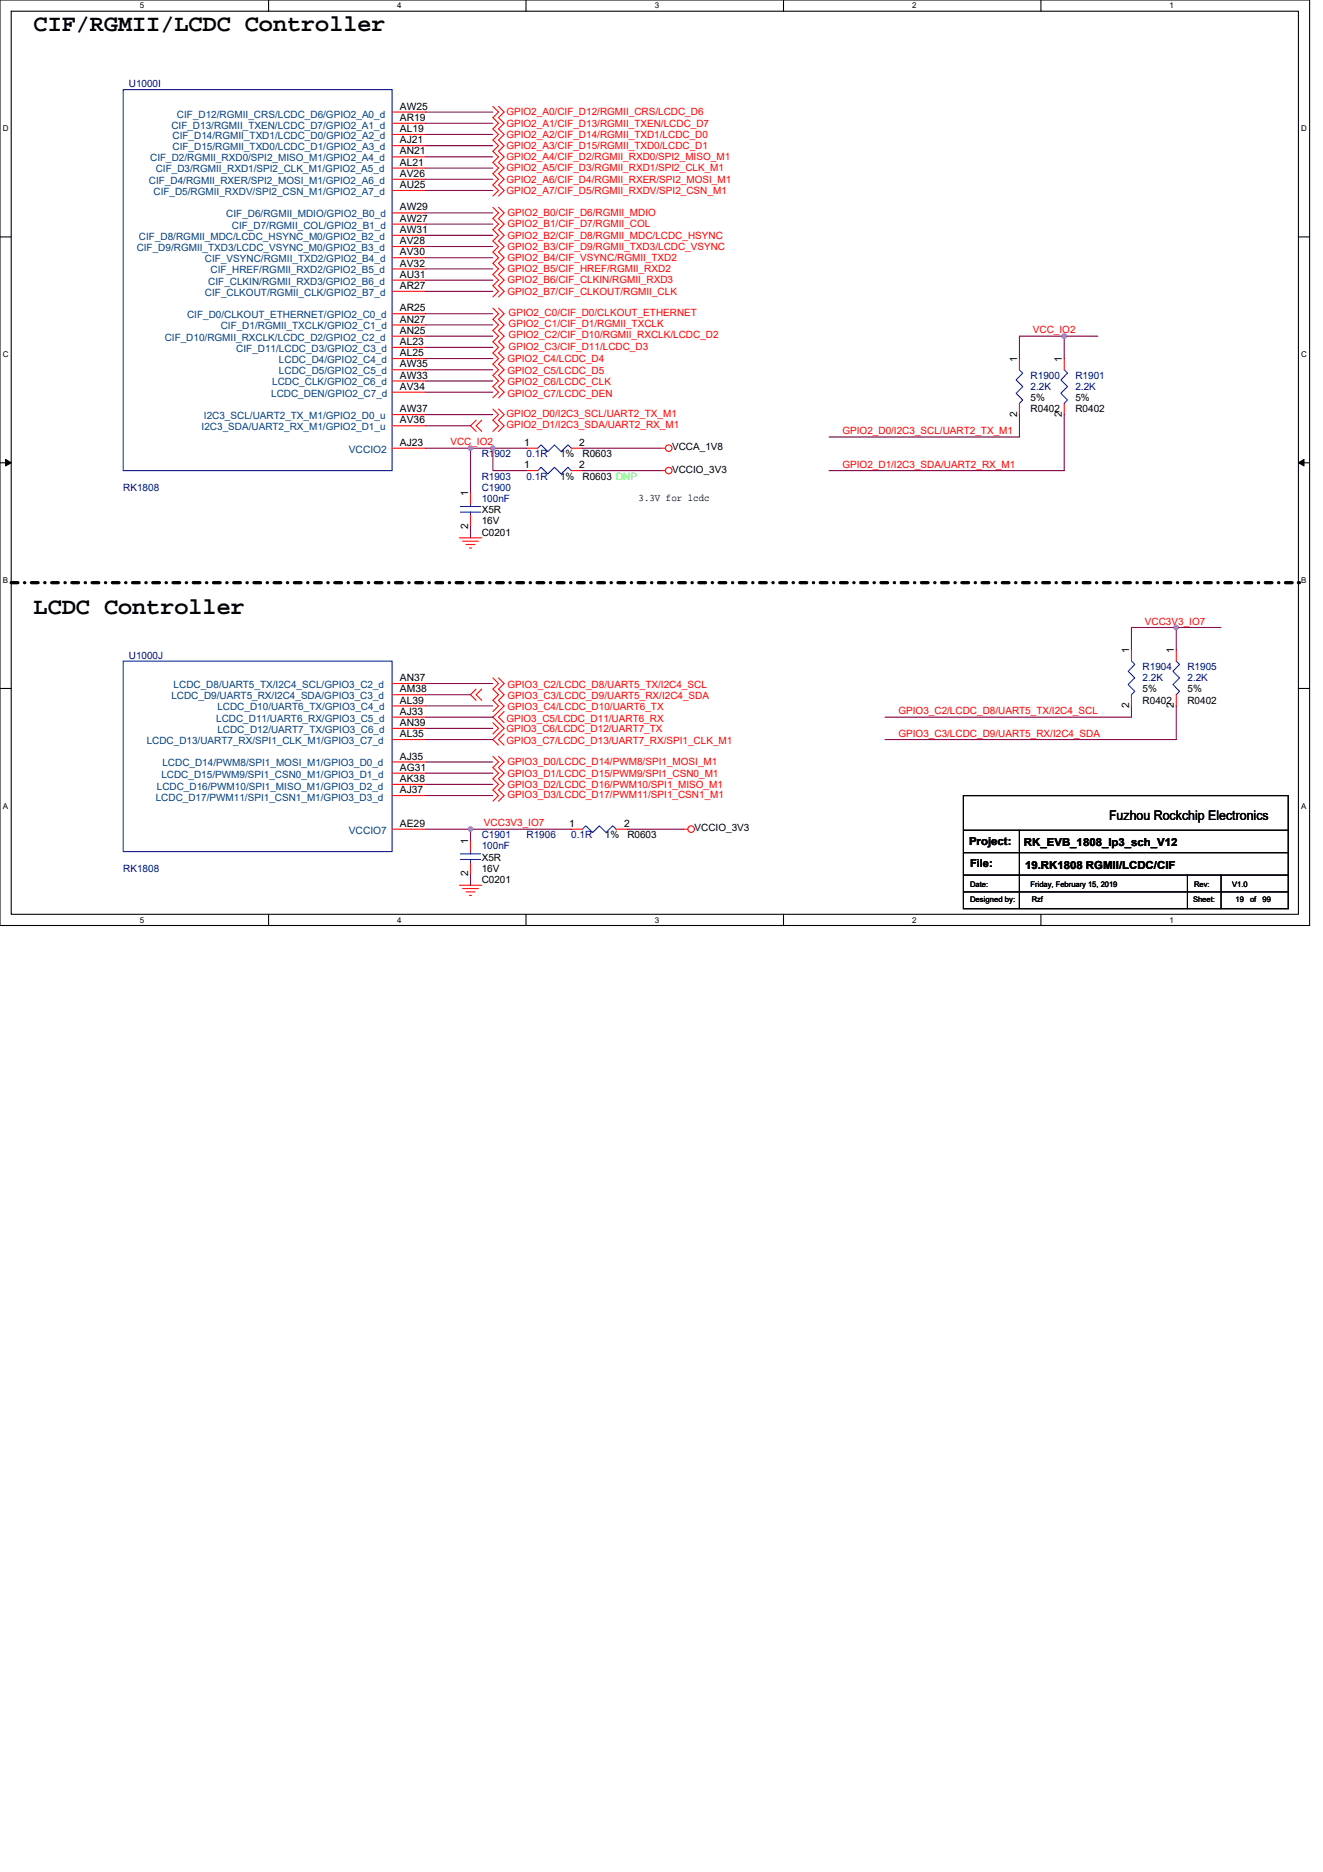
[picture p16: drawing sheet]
<svg xmlns="http://www.w3.org/2000/svg" width="210mm" height="297mm" viewBox="0 0 210 297" stroke-linecap="round" stroke-linejoin="round" font-family="sans-serif">
<defs><g id="words">
<g font-size="3.7">
<text x="5.3" y="4.9">CIF/RGMII/LCDC Controller</text>
<text x="5.3" y="97.4">LCDC Controller</text>
</g>
<text font-size="2.1" x="176" y="130.1">Fuzhou Rockchip Electronics</text>
<g font-size="1.8">
<text x="153.8" y="134.1">Project:</text>
<text x="154" y="137.6">File:</text>
<text x="162.5" y="134.3">RK_EVB_1808_lp3_sch_V12</text>
<text x="162.7" y="137.8">19.RK1808 RGMII/LCDC/CIF</text>
</g>
<g font-size="1.6" fill="#000080">
<text x="20.4" y="13.9">U1000I</text>
<text x="163.6" y="60.1">R1900</text>
<text x="163.6" y="61.9">2.2K</text>
<text x="170.7" y="60.1">R1901</text>
<text x="170.7" y="61.9">2.2K</text>
<text x="19.6" y="77.9">RK1808</text>
<text x="76.5" y="72.5">R1902</text>
<text x="76.5" y="77.9">C1900</text>
<text x="76.5" y="76.1">R1903</text>
<text x="83.6" y="72.5">0.1R</text>
<text x="83.6" y="76.1">0.1R</text>
<text x="76.5" y="79.7">100nF</text>
<text x="20.4" y="104.5">U1000J</text>
<text x="181.4" y="106.3">R1904</text>
<text x="188.5" y="106.3">R1905</text>
<text x="181.4" y="108.1">2.2K</text>
<text x="188.5" y="108.1">2.2K</text>
<text x="76.5" y="133">C1901</text>
<text x="76.5" y="134.8">100nF</text>
<text x="83.6" y="133">R1906</text>
<text x="90.7" y="133">0.1R</text>
<text x="19.6" y="138.3">RK1808</text>
</g>
<g font-size="1.6">
<text x="63.5" y="17.4">AW25</text>
<text x="63.5" y="22.7">AJ21</text>
<text x="63.5" y="21">AL19</text>
<text x="63.5" y="19.2">AR19</text>
<text x="63.5" y="29.8">AU25</text>
<text x="63.5" y="24.5">AN21</text>
<text x="63.5" y="26.3">AL21</text>
<text x="63.5" y="28.1">AV26</text>
<text x="63.5" y="35.2">AW27</text>
<text x="63.5" y="33.4">AW29</text>
<text x="63.5" y="37">AW31</text>
<text x="63.5" y="38.7">AV28</text>
<text x="63.5" y="40.5">AV30</text>
<text x="63.5" y="44.1">AU31</text>
<text x="63.5" y="42.3">AV32</text>
<text x="63.5" y="45.8">AR27</text>
<text x="63.5" y="53">AN25</text>
<text x="63.5" y="49.4">AR25</text>
<text x="63.5" y="51.2">AN27</text>
<text x="63.5" y="54.7">AL23</text>
<text x="63.5" y="56.5">AL25</text>
<text x="63.5" y="58.3">AW35</text>
<text x="161.4" y="57.4" transform="rotate(-90 161.4 57.4)">1</text>
<text x="168.5" y="57.4" transform="rotate(-90 168.5 57.4)">1</text>
<text x="63.5" y="60.1">AW33</text>
<text x="63.5" y="65.4">AW37</text>
<text x="63.5" y="61.8">AV34</text>
<text x="163.6" y="65.4">R0402</text>
<text x="163.6" y="63.6">5%</text>
<text x="170.7" y="65.4">R0402</text>
<text x="170.7" y="63.6">5%</text>
<text x="63.5" y="70.7">AJ23</text>
<text x="63.5" y="67.2">AV36</text>
<text x="83.2" y="70.7">1</text>
<text x="91.9" y="70.7">2</text>
<text x="106.7" y="71.5">VCCA_1V8</text>
<text x="161.4" y="66.2" transform="rotate(-90 161.4 66.2)">2</text>
<text x="168.5" y="66.2" transform="rotate(-90 168.5 66.2)">2</text>
<text x="83.2" y="74.3">1</text>
<text x="88.9" y="72.5">1%</text>
<text x="88.9" y="76.1">1%</text>
<text x="91.9" y="74.3">2</text>
<text x="92.5" y="72.5">R0603</text>
<text x="92.5" y="76.1">R0603 DNP</text>
<text x="106.7" y="75">VCCIO_3V3</text>
<text x="74.3" y="83.9" transform="rotate(-90 74.3 83.9)">2</text>
<text x="74.3" y="78.8" transform="rotate(-90 74.3 78.8)">1</text>
<text x="76.5" y="81.4">X5R</text>
<text x="76.5" y="83.2">16V</text>
<text x="101.3" y="79.5">3.3V for lcdc</text>
<text x="76.5" y="85">C0201</text>
<text x="179.2" y="103.7" transform="rotate(-90 179.2 103.7)">1</text>
<text x="186.3" y="103.7" transform="rotate(-90 186.3 103.7)">1</text>
<text x="63.5" y="111.6">AL39</text>
<text x="63.5" y="113.4">AJ33</text>
<text x="63.5" y="108.1">AN37</text>
<text x="63.5" y="109.9">AM38</text>
<text x="179.2" y="112.4" transform="rotate(-90 179.2 112.4)">2</text>
<text x="181.4" y="111.7">R0402</text>
<text x="181.4" y="109.9">5%</text>
<text x="186.3" y="112.4" transform="rotate(-90 186.3 112.4)">2</text>
<text x="188.5" y="111.7">R0402</text>
<text x="188.5" y="109.9">5%</text>
<text x="63.5" y="115.2">AN39</text>
<text x="63.5" y="117">AL35</text>
<text x="63.5" y="120.5">AJ35</text>
<text x="63.5" y="122.3">AG31</text>
<text x="63.5" y="124.1">AK38</text>
<text x="63.5" y="125.9">AJ37</text>
<text x="63.5" y="131.2">AE29</text>
<text x="90.3" y="131.2">1</text>
<text x="99" y="131.2">2</text>
<text x="110.2" y="131.9">VCCIO_3V3</text>
<text x="74.3" y="133.9" transform="rotate(-90 74.3 133.9)">1</text>
<text x="76.5" y="136.5">X5R</text>
<text x="96" y="133">1%</text>
<text x="99.6" y="133">R0603</text>
<text x="74.3" y="139.1" transform="rotate(-90 74.3 139.1)">2</text>
<text x="76.5" y="140.1">C0201</text>
<text x="76.5" y="138.3">16V</text>
</g>
<g font-size="1.6" fill="#004080">
<text x="27.2" y="20.4">CIF_D13/RGMII_TXEN/LCDC_D7/GPIO2_A1_d</text>
<text x="27.4" y="23.8">CIF_D15/RGMII_TXD0/LCDC_D1/GPIO2_A3_d</text>
<text x="27.4" y="22">CIF_D14/RGMII_TXD1/LCDC_D0/GPIO2_A2_d</text>
<text x="28.1" y="18.7">CIF_D12/RGMII_CRS/LCDC_D6/GPIO2_A0_d</text>
<text x="23.6" y="29.1">CIF_D4/RGMII_RXER/SPI2_MOSI_M1/GPIO2_A6_d</text>
<text x="23.8" y="25.6">CIF_D2/RGMII_RXD0/SPI2_MISO_M1/GPIO2_A4_d</text>
<text x="24.7" y="27.4">CIF_D3/RGMII_RXD1/SPI2_CLK_M1/GPIO2_A5_d</text>
<text x="24.4" y="30.9">CIF_D5/RGMII_RXDV/SPI2_CSN_M1/GPIO2_A7_d</text>
<text x="35.9" y="34.5">CIF_D6/RGMII_MDIO/GPIO2_B0_d</text>
<text x="21.7" y="39.8">CIF_D9/RGMII_TXD3/LCDC_VSYNC_M0/GPIO2_B3_d</text>
<text x="22.1" y="38">CIF_D8/RGMII_MDC/LCDC_HSYNC_M0/GPIO2_B2_d</text>
<text x="32.5" y="41.6">CIF_VSYNC/RGMII_TXD2/GPIO2_B4_d</text>
<text x="36.8" y="36.3">CIF_D7/RGMII_COL/GPIO2_B1_d</text>
<text x="32.5" y="46.9">CIF_CLKOUT/RGMII_CLK/GPIO2_B7_d</text>
<text x="33.1" y="45.1">CIF_CLKIN/RGMII_RXD3/GPIO2_B6_d</text>
<text x="33.4" y="43.4">CIF_HREF/RGMII_RXD2/GPIO2_B5_d</text>
<text x="29.7" y="50.5">CIF_D0/CLKOUT_ETHERNET/GPIO2_C0_d</text>
<text x="35" y="52.3">CIF_D1/RGMII_TXCLK/GPIO2_C1_d</text>
<text x="26.1" y="54">CIF_D10/RGMII_RXCLK/LCDC_D2/GPIO2_C2_d</text>
<text x="37.5" y="55.8">CIF_D11/LCDC_D3/GPIO2_C3_d</text>
<text x="44.3" y="57.6">LCDC_D4/GPIO2_C4_d</text>
<text x="44.3" y="59.4">LCDC_D5/GPIO2_C5_d</text>
<text x="43" y="62.9">LCDC_DEN/GPIO2_C7_d</text>
<text x="43.2" y="61.2">LCDC_CLK/GPIO2_C6_d</text>
<text x="32" y="68.3">I2C3_SDA/UART2_RX_M1/GPIO2_D1_u</text>
<text x="32.4" y="66.5">I2C3_SCL/UART2_TX_M1/GPIO2_D0_u</text>
<text x="55.4" y="71.8">VCCIO2</text>
<text x="27.2" y="110.9">LCDC_D9/UART5_RX/I2C4_SDA/GPIO3_C3_d</text>
<text x="27.6" y="109.2">LCDC_D8/UART5_TX/I2C4_SCL/GPIO3_C2_d</text>
<text x="34.5" y="112.7">LCDC_D10/UART6_TX/GPIO3_C4_d</text>
<text x="23.3" y="118">LCDC_D13/UART7_RX/SPI1_CLK_M1/GPIO3_C7_d</text>
<text x="34.3" y="114.5">LCDC_D11/UART6_RX/GPIO3_C5_d</text>
<text x="34.5" y="116.3">LCDC_D12/UART7_TX/GPIO3_C6_d</text>
<text x="24.9" y="125.3">LCDC_D16/PWM10/SPI1_MISO_M1/GPIO3_D2_d</text>
<text x="25.6" y="123.4">LCDC_D15/PWM9/SPI1_CSN0_M1/GPIO3_D1_d</text>
<text x="25.8" y="121.6">LCDC_D14/PWM8/SPI1_MOSI_M1/GPIO3_D0_d</text>
<text x="24.7" y="127.1">LCDC_D17/PWM11/SPI1_CSN1_M1/GPIO3_D3_d</text>
<text x="55.4" y="132.3">VCCIO7</text>
</g>
<g font-size="1.6" fill="#f00">
<text x="80.4" y="18.3">GPIO2_A0/CIF_D12/RGMII_CRS/LCDC_D6</text>
<text x="80.4" y="20.1">GPIO2_A1/CIF_D13/RGMII_TXEN/LCDC_D7</text>
<text x="80.4" y="21.9">GPIO2_A2/CIF_D14/RGMII_TXD1/LCDC_D0</text>
<text x="80.4" y="23.6">GPIO2_A3/CIF_D15/RGMII_TXD0/LCDC_D1</text>
<text x="80.4" y="25.4">GPIO2_A4/CIF_D2/RGMII_RXD0/SPI2_MISO_M1</text>
<text x="80.4" y="27.2">GPIO2_A5/CIF_D3/RGMII_RXD1/SPI2_CLK_M1</text>
<text x="80.4" y="29">GPIO2_A6/CIF_D4/RGMII_RXER/SPI2_MOSI_M1</text>
<text x="80.4" y="30.8">GPIO2_A7/CIF_D5/RGMII_RXDV/SPI2_CSN_M1</text>
<text x="80.5" y="34.3">GPIO2_B0/CIF_D6/RGMII_MDIO</text>
<text x="80.5" y="37.9">GPIO2_B2/CIF_D8/RGMII_MDC/LCDC_HSYNC</text>
<text x="80.5" y="39.6">GPIO2_B3/CIF_D9/RGMII_TXD3/LCDC_VSYNC</text>
<text x="80.5" y="41.4">GPIO2_B4/CIF_VSYNC/RGMII_TXD2</text>
<text x="80.5" y="36.1">GPIO2_B1/CIF_D7/RGMII_COL</text>
<text x="80.5" y="46.8">GPIO2_B7/CIF_CLKOUT/RGMII_CLK</text>
<text x="80.5" y="43.2">GPIO2_B5/CIF_HREF/RGMII_RXD2</text>
<text x="80.5" y="45">GPIO2_B6/CIF_CLKIN/RGMII_RXD3</text>
<text x="80.7" y="50.1">GPIO2_C0/CIF_D0/CLKOUT_ETHERNET</text>
<text x="80.7" y="51.9">GPIO2_C1/CIF_D1/RGMII_TXCLK</text>
<text x="80.7" y="53.7">GPIO2_C2/CIF_D10/RGMII_RXCLK/LCDC_D2</text>
<text x="163.9" y="52.9">VCC_IO2</text>
<text x="80.5" y="57.4">GPIO2_C4/LCDC_D4</text>
<text x="80.5" y="59.4">GPIO2_C5/LCDC_D5</text>
<text x="80.7" y="55.5">GPIO2_C3/CIF_D11/LCDC_D3</text>
<text x="80.5" y="62.9">GPIO2_C7/LCDC_DEN</text>
<text x="80.5" y="61.2">GPIO2_C6/LCDC_CLK</text>
<text x="71.5" y="70.7">VCC_IO2</text>
<text x="80.4" y="66.1">GPIO2_D0/I2C3_SCL/UART2_TX_M1</text>
<text x="80.4" y="67.9">GPIO2_D1/I2C3_SDA/UART2_RX_M1</text>
<text x="133.7" y="68.9">GPIO2_D0/I2C3_SCL/UART2_TX_M1</text>
<text x="133.7" y="74.2">GPIO2_D1/I2C3_SDA/UART2_RX_M1</text>
<text x="181.7" y="99.1">VCC3V3_IO7</text>
<text x="80.5" y="109.2">GPIO3_C2/LCDC_D8/UART5_TX/I2C4_SCL</text>
<text x="80.5" y="112.7">GPIO3_C4/LCDC_D10/UART6_TX</text>
<text x="80.5" y="110.9">GPIO3_C3/LCDC_D9/UART5_RX/I2C4_SDA</text>
<text x="142.6" y="113.3">GPIO3_C2/LCDC_D8/UART5_TX/I2C4_SCL</text>
<text x="80.4" y="114.5">GPIO3_C5/LCDC_D11/UART6_RX</text>
<text x="80.4" y="118">GPIO3_C7/LCDC_D13/UART7_RX/SPI1_CLK_M1</text>
<text x="80.4" y="116.1">GPIO3_C6/LCDC_D12/UART7_TX</text>
<text x="142.6" y="116.9">GPIO3_C3/LCDC_D9/UART5_RX/I2C4_SDA</text>
<text x="80.5" y="125">GPIO3_D2/LCDC_D16/PWM10/SPI1_MISO_M1</text>
<text x="80.5" y="121.4">GPIO3_D0/LCDC_D14/PWM8/SPI1_MOSI_M1</text>
<text x="80.5" y="123.2">GPIO3_D1/LCDC_D15/PWM9/SPI1_CSN0_M1</text>
<text x="76.8" y="131.1">VCC3V3_IO7</text>
<text x="80.5" y="126.6">GPIO3_D3/LCDC_D17/PWM11/SPI1_CSN1_M1</text>
</g>
<g font-size="1.3">
<text x="22.2" y="1.3">5</text>
<text x="63.1" y="1.3">4</text>
<text x="103.9" y="1.3">3</text>
<text x="144.8" y="1.3">2</text>
<text x="185.6" y="1.3">1</text>
<text x=".4" y="20.8">D</text>
<text x="206.5" y="20.8">D</text>
<text x=".4" y="56.6">C</text>
<text x="206.5" y="56.6">C</text>
<text x=".4" y="92.5">B</text>
<text x="206.5" y="92.5">B</text>
<text x=".4" y="128.3">A</text>
<text x="206.5" y="128.3">A</text>
<text x="22.2" y="146.4">5</text>
<text x="63.1" y="146.4">4</text>
<text x="103.9" y="146.4">3</text>
<text x="144.8" y="146.4">2</text>
<text x="185.6" y="146.4">1</text>
</g>
<g font-size="1.2">
<text x="154" y="140.7">Date:</text>
<text x="154" y="143.2">Designed by:</text>
<text x="163.6" y="140.7">Friday, February 15, 2019</text>
<text x="163.7" y="143.2">Rzf</text>
<text x="189.4" y="143.2">Sheet:</text>
<text x="189.5" y="140.7">Rev:</text>
<text x="195.6" y="140.7">V1.0</text>
<text x="196.1" y="143.2">19</text>
<text x="198.4" y="143.2">of</text>
<text x="200.4" y="143.2">99</text>
</g>
</g></defs>
<path d="M0 0h207.9v146.9h-207.9zM1.8 1.8h204.3v143.3h-204.3z" fill="none" stroke="#000" stroke-width=".17"/>
<g fill="#fff">
<path d="M22.2 .2h.7v1.4h-.7z"/>
<path d="M22.2 145.3h.7v1.4h-.7z"/>
</g>
<path d="M42.6 0v1.8M42.6 145.1v1.8" fill="none" stroke="#000" stroke-width=".17"/>
<g fill="#fff">
<path d="M63.1 .2h.7v1.4h-.7z"/>
<path d="M63.1 145.3h.7v1.4h-.7z"/>
</g>
<path d="M83.5 0v1.8M83.5 145.1v1.8" fill="none" stroke="#000" stroke-width=".17"/>
<g fill="#fff">
<path d="M103.9 .2h.7v1.4h-.7z"/>
<path d="M103.9 145.3h.7v1.4h-.7z"/>
</g>
<path d="M124.4 0v1.8M124.4 145.1v1.8" fill="none" stroke="#000" stroke-width=".17"/>
<g fill="#fff">
<path d="M144.8 .2h.7v1.4h-.7z"/>
<path d="M144.8 145.3h.7v1.4h-.7z"/>
</g>
<path d="M165.2 0v1.8M165.2 145.1v1.8" fill="none" stroke="#000" stroke-width=".17"/>
<g fill="#fff">
<path d="M185.6 .2h.7v1.4h-.7z"/>
<path d="M185.6 145.3h.7v1.4h-.7z"/>
<path d="M.4 19.7h1v1.4h-1z"/>
<path d="M206.5 19.7h.9v1.4h-.9z"/>
<path d="M.4 55.5h1v1.4h-1z"/>
<path d="M206.5 55.5h.9v1.4h-.9z"/>
</g>
<path d="M0 37.6h1.8M206.1 37.6h1.8" fill="none" stroke="#000" stroke-width=".17"/>
<g fill="#fff">
<path d="M.4 91.3h.9v1.5h-.9z"/>
<path d="M206.5 91.3h.9v1.5h-.9z"/>
</g>
<path d="M0 73.4h1.8M206.1 73.4h1.8" fill="none" stroke="#000" stroke-width=".17"/>
<path d="M.9 72.9l.9 .5-.9 .5zM206.1 73.4l.9-.5v1z" fill="#000" stroke="#000" stroke-width=".16"/>
<g fill="#fff">
<path d="M.4 127.1h.9v1.5h-.9z"/>
<path d="M206.5 127.1h.9v1.5h-.9z"/>
</g>
<path d="M0 109.2h1.8M206.1 109.2h1.8M152.9 126.2h51.6v18h-51.6zM152.9 131.7h51.6M152.9 135.3h51.6M152.9 138.9h51.6M161.8 131.7v12.5M188.5 138.9v5.3M193.8 138.9v5.3M152.9 141.5h51.6" fill="none" stroke="#000" stroke-width=".17"/>
<path d="M1.8 92.5h204.3M206.1 92.5h.1" fill="none" stroke="#000" stroke-width=".53" stroke-dasharray="1.1 1.1 0 1.1"/>
<g fill="none" stroke="#f00" stroke-width=".17">
<path d="M62.2 17.8h5.4M62.2 19.6h5.4M78.2 16.9l.9 .9-.9 .9 .9 .9-.9 .8 .9 .9-.9 .9 .9 .9-.9 .9 .9 .9-.9 .9 .9 .9-.9 .9 .9 .8-.9 .9 .9 .9-.9 .9M79.1 16.9l.9 .9-.9 .9 .9 .9-.9 .8 .9 .9-.9 .9 .9 .9-.9 .9 .9 .9-.9 .9 .9 .9-.9 .9 .9 .8-.9 .9 .9 .9-.9 .9M62.2 37.3h5.4M62.2 30.2h5.4M62.2 24.9h5.4M62.2 26.7h5.4M62.2 23.1h5.4M62.2 28.4h5.4M62.2 35.6h5.4M62.2 33.8h5.4"/>
<path d="M62.2 39.1h5.4M62.2 21.3h5.4M78.2 32.9l.9 .9-.9 .9 .9 .9-.9 .8 .9 .9-.9 .9 .9 .9-.9 .9 .9 .9-.9 .9 .9 .9-.9 .9 .9 .8-.9 .9 .9 .9-.9 .9M79.1 32.9l.9 .9-.9 .9 .9 .9-.9 .8 .9 .9-.9 .9 .9 .9-.9 .9 .9 .9-.9 .9 .9 .9-.9 .9 .9 .8-.9 .9 .9 .9-.9 .9M62.2 44.4h5.4M62.2 55.1h5.4M62.2 53.3h5.4M62.2 42.7h5.4M62.2 49.8h5.4M62.2 40.9h5.4M62.2 46.2h5.4M62.2 56.9h5.4"/>
<path d="M62.2 51.6h5.4M62.2 58.7h5.4M78.2 48.9l.9 .9-.9 .9 .9 .9-.9 .9 .9 .8-.9 .9 .9 .9-.9 .9 .9 .9-.9 .9 .9 .9-.9 .9 .9 .9-.9 .8 .9 .9-.9 .9M79.1 48.9l.9 .9-.9 .9 .9 .9-.9 .9 .9 .8-.9 .9 .9 .9-.9 .9 .9 .9-.9 .9 .9 .9-.9 .9 .9 .9-.9 .8 .9 .9-.9 .9M161.8 56.9v1.8M168.9 56.9v1.8M62.2 60.5h5.4M62.2 65.8h5.4M62.2 62.2h5.4M62.2 71.1h5.4M62.2 67.6h5.4M74.7 78.2v1.8"/>
<path d="M75.6 66.7l-.9 .9 .9 .9M76.5 66.7l-.9 .9 .9 .9M78.2 64.9l.9 .9-.9 .9 .9 .9-.9 .9M79.1 64.9l.9 .9-.9 .9 .9 .9-.9 .9M83.6 71.1h1.7M83.6 74.7h1.7M90.7 71.1h1.8M90.7 74.7h1.8M104.9 74.7h.7M104.9 71.1h.7M161.8 64v1.8M168.9 64v1.8"/>
<path d="M72.9 85.3h3.6M73.4 85.9h2.5M74 86.4h1.4M74.5 87h.3M74.7 81.8v1.8M62.2 112h5.4M62.2 115.6h5.4M62.2 113.8h5.4M62.2 117.3h5.4M62.2 108.5h5.4M62.2 110.2h5.4M75.6 109.3l-.9 .9 .9 .9"/>
<path d="M76.5 109.3l-.9 .9 .9 .9M78.2 107.6l.9 .9-.9 .8 .9 .9-.9 .9 .9 .9-.9 .9M78.2 114.7l.9 .9-.9 .9M79.1 107.6l.9 .9-.9 .8 .9 .9-.9 .9 .9 .9-1.8 1.8 1.8 1.8-1.8 1.7 .9 .9M80 112.9l-.9 .9 .9 .9M80 116.5l-.9 .8 .9 .9M179.6 103.1v1.8M179.6 110.2v1.8M186.7 103.1v1.8M186.7 110.2v1.8M62.2 120.9h5.4M62.2 122.7h5.4"/>
<path d="M62.2 124.5h5.4M62.2 126.2h5.4M62.2 131.6h5.4M74.7 133.4v1.7M74.7 136.9v1.8M78.2 120l.9 .9-.9 .9 .9 .9-.9 .9 .9 .9-.9 .8 .9 .9-.9 .9M79.1 120l.9 .9-.9 .9 .9 .9-.9 .9 .9 .9-.9 .8 .9 .9-.9 .9M90.7 131.6h1.8M97.8 131.6h1.8M108.5 131.6h.7M72.9 140.5h3.6M73.4 141h2.5"/>
<path d="M74 141.5h1.4M74.5 142.1h.3"/>
<circle cx="106.1" cy="74.7" r=".52"/>
<circle cx="106.1" cy="71.1" r=".52"/>
<circle cx="109.7" cy="131.6" r=".52"/>
</g>
<g fill="none" stroke="#00f" stroke-width=".17">
<path d="M19.6 14.2h42.6v60.5h-42.6zM161.8 58.7l.5 .5-1 1.1 1 1-1 1.1 1 1.1-.5 .5M168.9 58.7l.5 .5-1 1.1 1 1-1 1.1 1 1.1-.5 .5M85.3 71.1l.6-.5 1.1 1 1-1 1.1 1 1-1 .6 .5M85.3 74.7l.6-.6 1.1 1.1 1-1.1 1.1 1.1 1-1.1 .6 .6M73.1 81.3h3.2M73.1 80.4h3.2M74.7 80v.4M74.7 81.3v.5M19.6 104.9h42.6v30.2h-42.6zM179.6 104.9l.5 .5-1.1 1.1 1.1 1.1-1.1 1 1.1 1.1-.5 .5M186.7 104.9l.5 .5-1 1.1 1 1.1-1 1 1 1.1-.5 .5"/>
<path d="M73.1 136.4h3.2M73.1 135.5h3.2M74.7 135.1v.4M74.7 136.4v.5M92.5 131.6l.5-.6 1.1 1.1 1-1.1 1.1 1.1 1.1-1.1 .5 .6"/>
</g>
<g fill="none" stroke="#800040" stroke-width=".17">
<path d="M67.6 17.8h10.6M67.6 19.6h10.6M67.6 21.3h10.6M67.6 23.1h10.6M67.6 24.9h10.6M67.6 26.7h10.6M67.6 30.2h10.6M67.6 33.8h10.6M67.6 37.3h10.6M67.6 39.1h10.6M67.6 28.4h10.6M67.6 35.6h10.6"/>
<path d="M67.6 46.2h10.6M67.6 42.7h10.6M67.6 44.4h10.6M67.6 40.9h10.6M67.6 51.6h10.6M67.6 53.3h10.6M67.6 49.8h10.6M67.6 56.9h10.6M67.6 58.7h10.6M67.6 55.1h10.6M168.9 53.3v3.6M174.2 53.3h-12.4v3.6"/>
<path d="M67.6 67.6h7.1M67.6 71.1h7.1M67.6 60.5h10.6M67.6 62.2h10.6M67.6 65.8h10.6M74.7 71.1h3.5M74.7 71.1v7.1M78.2 71.1v3.6h5.4M78.2 71.1h5.4M92.5 71.1h12.4M92.5 74.7h12.4M161.8 65.8v3.5h-30.2"/>
<path d="M168.9 65.8v8.9h-37.3M74.7 83.6v1.7M186.7 99.6h7.1M186.7 99.6h-7.1v3.5M186.7 99.6v3.5M67.6 110.2h7.1M67.6 108.5h10.6M67.6 112h10.6M67.6 113.8h10.6M67.6 117.3h10.6M67.6 115.6h10.6M179.6 112v1.8h-39.1"/>
<path d="M186.7 112v5.3h-46.2M67.6 131.6h7.1M67.6 124.5h10.6M67.6 126.2h10.6M67.6 120.9h10.6M67.6 122.7h10.6M74.7 131.6h16M74.7 138.7v1.8M74.7 131.6v1.7M99.6 131.6h8.9"/>
</g>
<g fill="#f0f" stroke="#f0f" stroke-width=".17">
<circle cx="78.2" cy="71.1" r=".35"/>
<circle cx="74.7" cy="131.6" r=".35"/>
<circle cx="186.7" cy="99.6" r=".35"/>
<circle cx="168.9" cy="53.3" r=".35"/>
<circle cx="74.7" cy="71.1" r=".35"/>
</g>
<use href="#words"/>
</svg>
